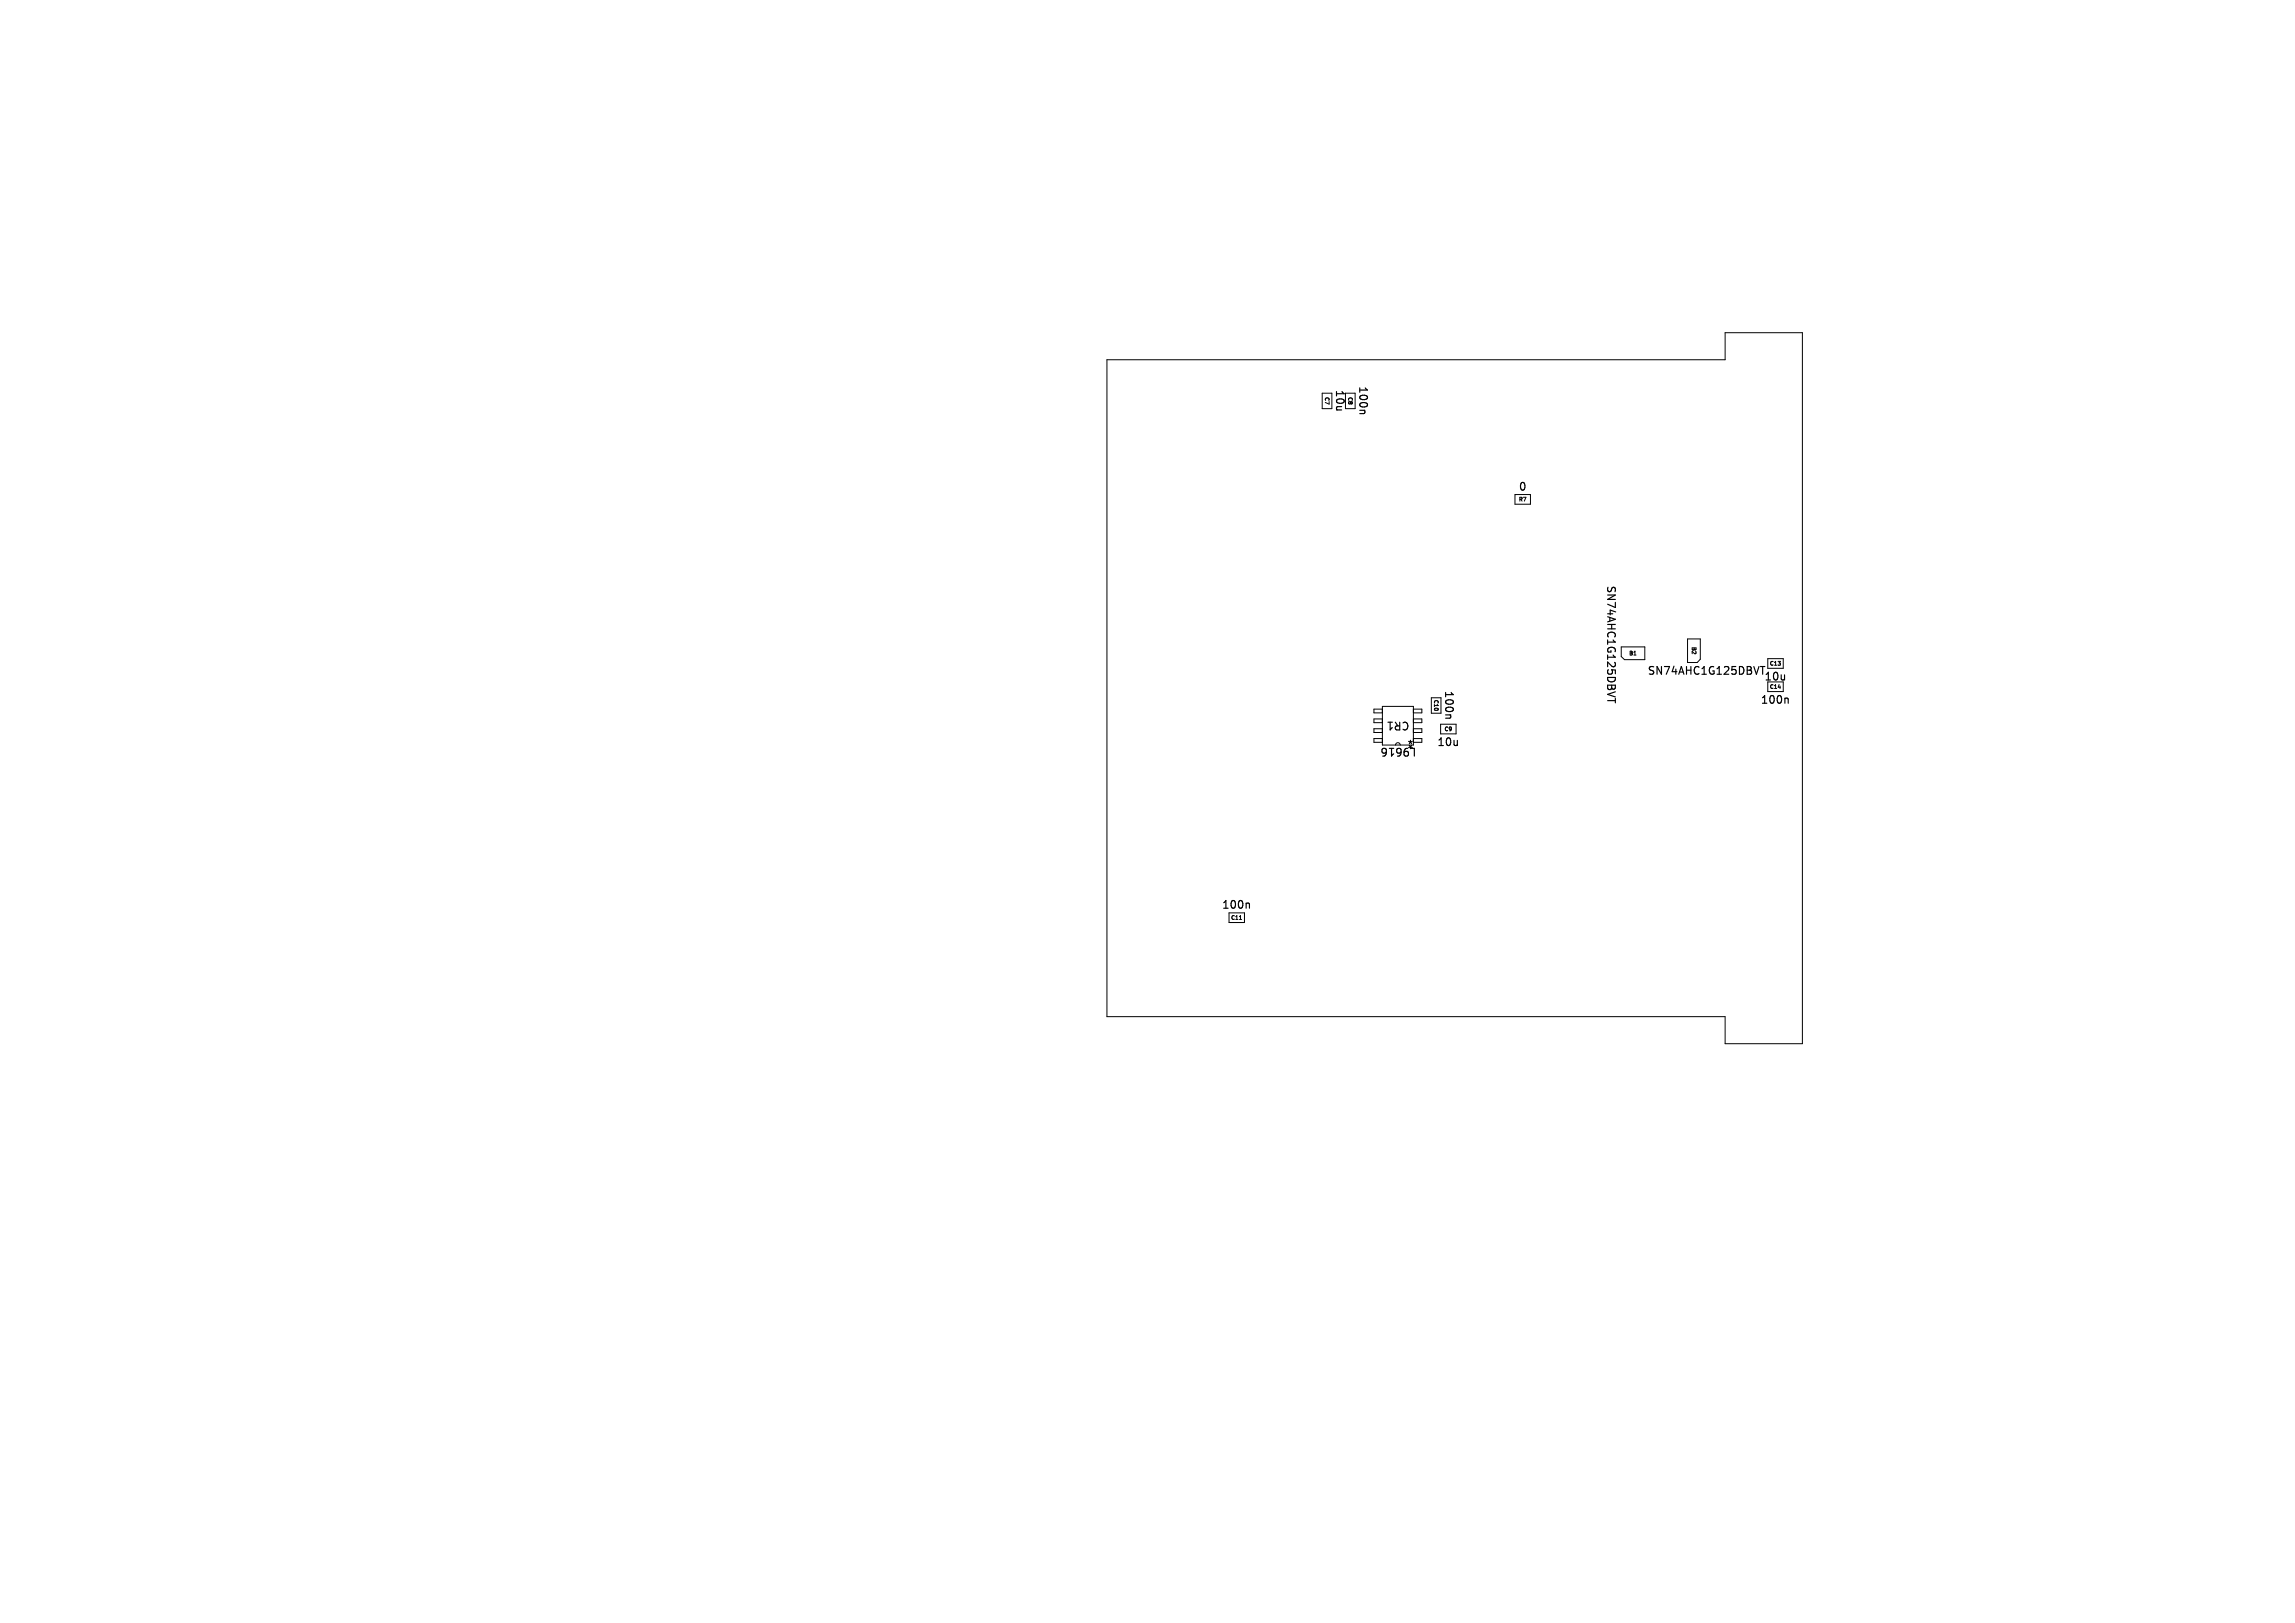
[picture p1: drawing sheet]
<svg xmlns="http://www.w3.org/2000/svg" width="297mm" height="210mm" viewBox="0 0 297 210" stroke-linecap="round" stroke-linejoin="round" font-family="sans-serif">
<defs><g id="words">
<g font-size="1.4">
<text x="172.7" y="50.3" transform="rotate(90 172.7 50.3)">10u</text>
<text x="175.7" y="49.9" transform="rotate(90 175.7 49.9)">100n</text>
<text x="196.5" y="63.7">0</text>
<text x="207.8" y="75.7" transform="rotate(90 207.8 75.7)">SN74AHC1G125DBVT</text>
<text x="186.8" y="89.3" transform="rotate(90 186.8 89.3)">100n</text>
<text x="213.1" y="87.5">SN74AHC1G125DBVT</text>
<text x="228.2" y="88.3">10u</text>
<text x="182.5" y="93.2" transform="rotate(180 182.5 93.2)">CR1</text>
<text x="183" y="95.6" transform="rotate(180 183 95.6)">*</text>
<text x="227.8" y="91.3">100n</text>
<text x="182" y="97.1">*</text>
<text x="183.4" y="96.6" transform="rotate(180 183.4 96.6)">L9616</text>
<text x="185.9" y="96.7">10u</text>
<text x="158" y="117.8">100n</text>
</g>
<g font-size=".7">
<text x="171.4" y="51.3" transform="rotate(90 171.4 51.3)">C7</text>
<text x="174.4" y="51.3" transform="rotate(90 174.4 51.3)">C8</text>
<text x="196.5" y="65">R7</text>
<text x="218.9" y="83.7" transform="rotate(90 218.9 83.7)">B2</text>
<text x="210.8" y="84.9">B1</text>
<text x="229" y="89.2">C14</text>
<text x="229" y="86.2">C13</text>
<text x="185.5" y="90.5" transform="rotate(90 185.5 90.5)">C10</text>
<text x="186.9" y="94.7">C9</text>
<text x="159.3" y="119.1">C11</text>
</g>
</g></defs>
<path d="M176.6 53.2l-.1 .3h-.5M178.9 97.8h.2M179.2 96.8l-.3 .1-.1 .1 .1 .4 .3 .1M187.7 92.6l-.1 .3h-.5M208 90.7h1M209 90.4v.5M227.8 86.2h.6M228.1 86.2v1M231.1 90.3l.3 .2v.5M161.4 116.9l.3 .1v.5" fill="none" stroke="#000" stroke-width=".15"/>
<g fill="none" stroke="#000" stroke-width=".13">
<path d="M143.3 46.6h80v-3.6h10v92.1h-10v-3.6h-80zM172.4 50.9h-1.3v2h1.3M174.1 52.9h1.3M174.1 50.9h1.3M196.1 64h2v1.2h-2zM178.9 91.8h-1.1v.4h1.1M178.9 93h-1.1v.5h1.1M178.9 94.3h-1.1v.5h1.1M178.9 95.6h-1.1v.5h1.1M178.9 91.4h4v5h-4zM182.9 91.8h1.1v.4h-1.1M182.9 93h1.1v.5h-1.1"/>
<path d="M182.9 94.3h1.1v.5h-1.1M182.9 95.6h1.1v.5h-1.1M186.4 93.7h2v1.3h-2zM186.5 90.3h-1.3v2h1.3M209.8 83.7h3.1v1.7h-2.7l-.4-.4zM218.4 82.7h1.6v2.6l-.4 .4h-1.2zM228.8 85.2h2v1.3h-2zM228.8 88.2v1.3h2v-1.3M159.1 118.1v1.3h2v-1.3M160.4 119h.3"/>
</g>
<use href="#words"/>
</svg>
